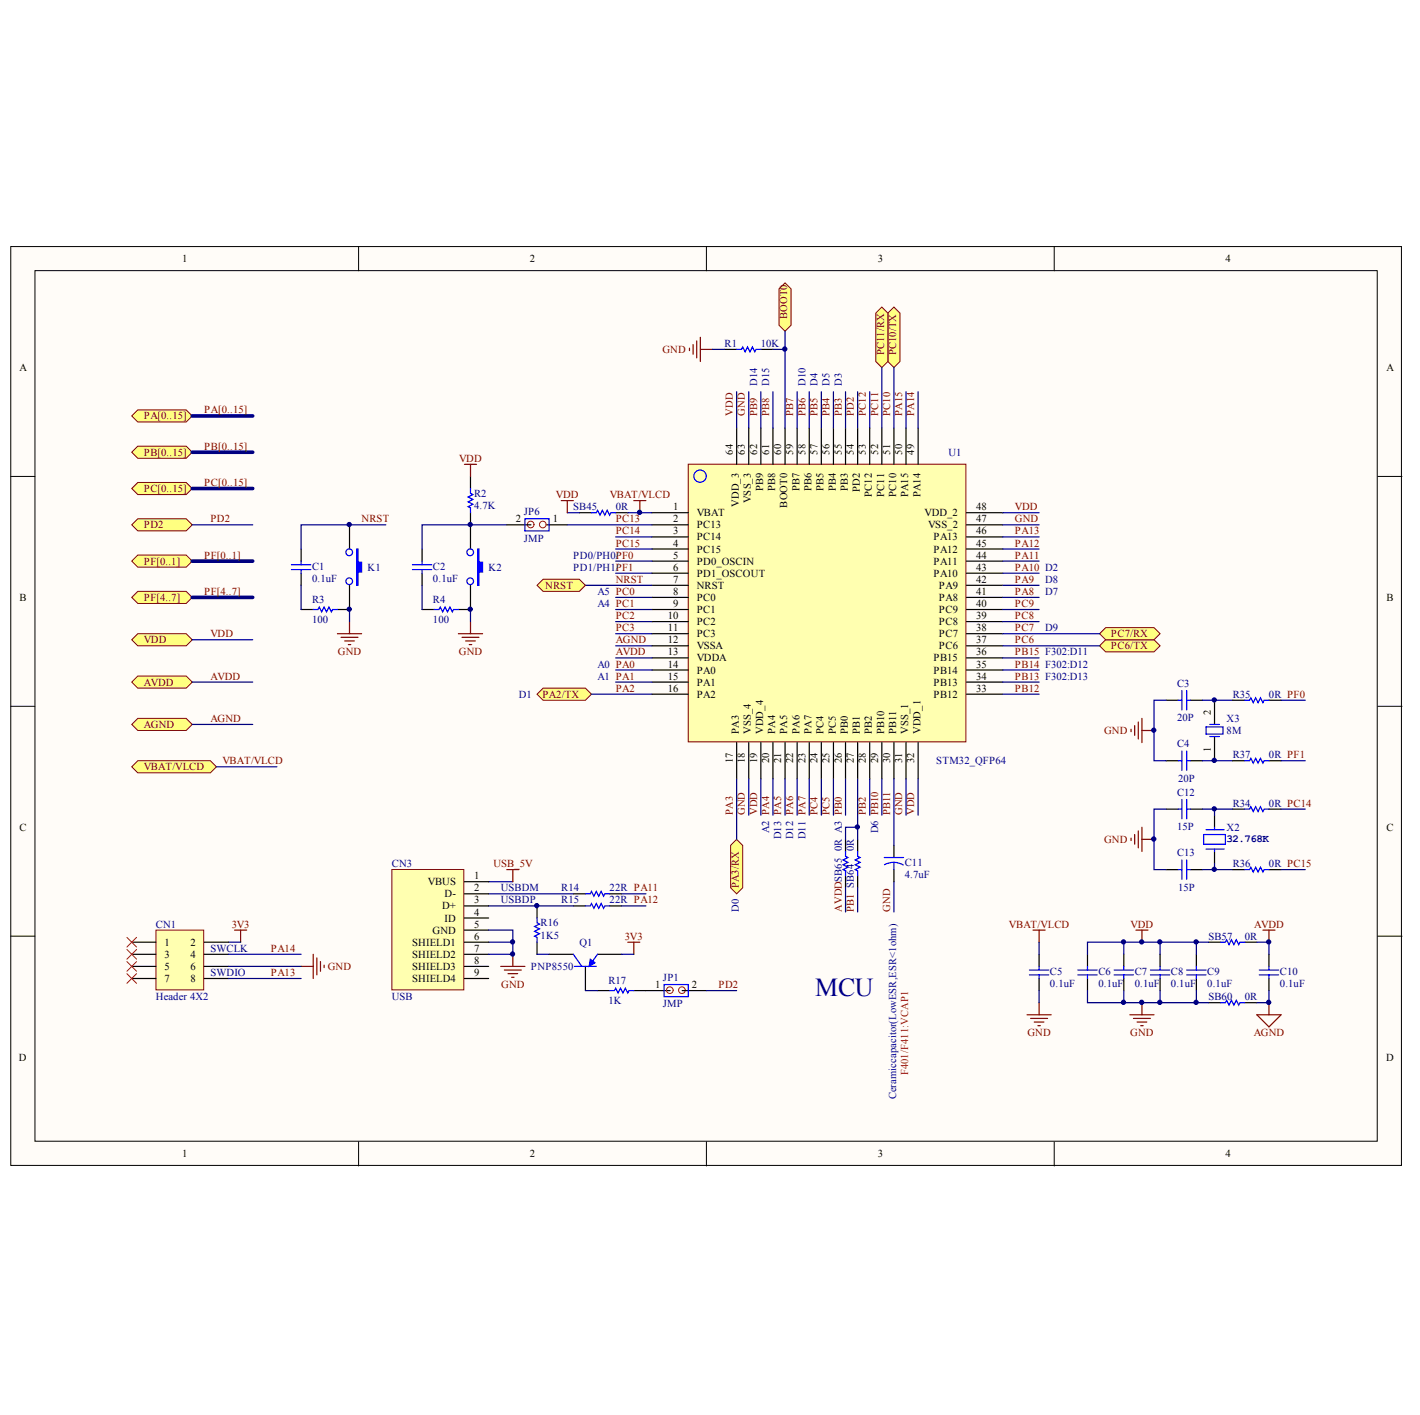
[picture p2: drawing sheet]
<svg xmlns="http://www.w3.org/2000/svg" width="100mm" height="100mm" viewBox="0 0 100 100" stroke-linecap="round" stroke-linejoin="round" font-family="sans-serif">
<defs><g id="words">
<text font-size="1.8" fill="#000080" x="57.5" y="70.3">MCU</text>
<g font-size=".8">
<text x="12.8" y="18.5">1</text>
<text x="37.4" y="18.5">2</text>
<text x="61.9" y="18.5">3</text>
<text x="86.5" y="18.5">4</text>
<text x="1.4" y="26.2">A</text>
<text x="97.8" y="26.2">A</text>
<text x="47.5" y="36">1</text>
<text x="68.9" y="36">48</text>
<text x="36.4" y="36.9">2</text>
<text x="39" y="36.9">1</text>
<text x="47.5" y="36.9">2</text>
<text x="47.5" y="37.7">3</text>
<text x="47.5" y="38.6">4</text>
<text x="47.5" y="39.4">5</text>
<text x="47.5" y="40.3">6</text>
<text x="47.5" y="41.1">7</text>
<text x="47.5" y="42">8</text>
<text x="49.2" y="36.4">VBAT</text>
<text x="49.2" y="37.3">PC13</text>
<text x="49.2" y="38.1">PC14</text>
<text x="49.2" y="39">PC15</text>
<text x="49.2" y="39.8">PD0_OSCIN</text>
<text x="49.2" y="40.7">PD1_OSCOUT</text>
<text x="49.2" y="41.5">NRST</text>
<text x="65.2" y="36.4">VDD_2</text>
<text x="65.5" y="37.3">VSS_2</text>
<text x="65.9" y="40.7">PA10</text>
<text x="65.9" y="39.8">PA11</text>
<text x="65.9" y="39">PA12</text>
<text x="65.9" y="38.1">PA13</text>
<text x="66.2" y="41.5">PA9</text>
<text x="68.9" y="42">41</text>
<text x="68.9" y="41.1">42</text>
<text x="68.9" y="40.3">43</text>
<text x="68.9" y="39.4">44</text>
<text x="68.9" y="38.6">45</text>
<text x="68.9" y="37.7">46</text>
<text x="68.9" y="36.9">47</text>
<text x="1.4" y="42.4">B</text>
<text x="47.1" y="43.7">10</text>
<text x="47.1" y="44.5">11</text>
<text x="47.1" y="45.4">12</text>
<text x="47.1" y="46.2">13</text>
<text x="47.1" y="47.1">14</text>
<text x="47.1" y="47.9">15</text>
<text x="47.5" y="42.8">9</text>
<text x="49.2" y="42.4">PC0</text>
<text x="49.2" y="43.3">PC1</text>
<text x="49.2" y="44.1">PC2</text>
<text x="49.2" y="45">PC3</text>
<text x="49.2" y="45.8">VSSA</text>
<text x="49.2" y="46.7">VDDA</text>
<text x="49.2" y="47.5">PA0</text>
<text x="65.9" y="47.5">PB14</text>
<text x="65.9" y="46.7">PB15</text>
<text x="66.2" y="45.8">PC6</text>
<text x="66.2" y="45">PC7</text>
<text x="66.2" y="44.1">PC8</text>
<text x="66.2" y="43.3">PC9</text>
<text x="66.2" y="42.4">PA8</text>
<text x="68.9" y="47.9">34</text>
<text x="68.9" y="47.1">35</text>
<text x="68.9" y="46.2">36</text>
<text x="68.9" y="45.4">37</text>
<text x="68.9" y="44.5">38</text>
<text x="68.9" y="43.7">39</text>
<text x="68.9" y="42.8">40</text>
<text x="97.8" y="42.4">B</text>
<text x="47.1" y="48.8">16</text>
<text x="49.2" y="49.2">PA2</text>
<text x="49.2" y="48.4">PA1</text>
<text x="65.9" y="49.2">PB12</text>
<text x="65.9" y="48.4">PB13</text>
<text x="68.9" y="48.8">33</text>
<text x="1.4" y="58.6">C</text>
<text x="97.8" y="58.6">C</text>
<text x="30.2" y="62.5">VBUS</text>
<text x="30.5" y="65.9">GND</text>
<text x="31.2" y="64.2">D+</text>
<text x="31.4" y="63.3">D-</text>
<text x="31.4" y="65">ID</text>
<text x="33.5" y="62">1</text>
<text x="33.5" y="62.9">2</text>
<text x="33.5" y="63.7">3</text>
<text x="33.5" y="64.6">4</text>
<text x="33.5" y="65.4">5</text>
<text x="11.6" y="66.7">1</text>
<text x="11.6" y="67.6">3</text>
<text x="11.6" y="68.4">5</text>
<text x="11.6" y="69.3">7</text>
<text x="13.4" y="66.7">2</text>
<text x="13.4" y="67.6">4</text>
<text x="13.4" y="68.4">6</text>
<text x="13.4" y="69.3">8</text>
<text x="29.1" y="66.7">SHIELD1</text>
<text x="29.1" y="67.6">SHIELD2</text>
<text x="29.1" y="68.4">SHIELD3</text>
<text x="29.1" y="69.3">SHIELD4</text>
<text x="33.5" y="66.3">6</text>
<text x="33.5" y="67.2">7</text>
<text x="33.5" y="68">8</text>
<text x="33.5" y="68.9">9</text>
<text x="46.2" y="69.7">1</text>
<text x="48.8" y="69.7">2</text>
<text x="1.3" y="74.8">D</text>
<text x="97.8" y="74.8">D</text>
<text x="12.8" y="81.7">1</text>
<text x="37.4" y="81.7">2</text>
<text x="61.9" y="81.7">3</text>
<text x="86.5" y="81.7">4</text>
</g>
<g font-size=".8" fill="#800000">
<text x="10.1" y="29.6">PA[0..15]</text>
<text x="14.4" y="29.2">PA[0..15]</text>
<text x="46.7" y="24.9">GND</text>
<text x="10.1" y="34.7">PC[0..15]</text>
<text x="10.1" y="32.2">PB[0..15]</text>
<text x="14.4" y="34.3">PC[0..15]</text>
<text x="14.4" y="31.7">PB[0..15]</text>
<text x="32.4" y="32.6">VDD</text>
<text x="39.2" y="35.1">VDD</text>
<text x="43" y="35.1">VBAT/VLCD</text>
<text x="71.6" y="36">VDD</text>
<text x="10.1" y="37.3">PD2</text>
<text x="10.1" y="39.8">PF[0..1]</text>
<text x="14.4" y="39.4">PF[0..1]</text>
<text x="14.4" y="42">PF[4..7]</text>
<text x="14.8" y="36.9">PD2</text>
<text x="25.5" y="36.9">NRST</text>
<text x="38.5" y="41.5">NRST</text>
<text x="43.4" y="36.9">PC13</text>
<text x="43.4" y="37.7">PC14</text>
<text x="43.4" y="38.6">PC15</text>
<text x="43.4" y="41.1">NRST</text>
<text x="71.6" y="42">PA8</text>
<text x="71.6" y="41.1">PA9</text>
<text x="71.6" y="40.3">PA10 D2</text>
<text x="71.6" y="39.4">PA11</text>
<text x="71.6" y="38.6">PA12</text>
<text x="71.6" y="37.7">PA13</text>
<text x="71.6" y="36.9">GND</text>
<text x="10.1" y="42.4">PF[4..7]</text>
<text x="10.1" y="45.4">VDD</text>
<text x="14.8" y="45">VDD</text>
<text x="14.8" y="47.9">AVDD</text>
<text x="23.8" y="46.2">GND</text>
<text x="32.4" y="46.2">GND</text>
<text x="43.4" y="43.7">PC2</text>
<text x="43.4" y="44.5">PC3</text>
<text x="43.4" y="45.4">AGND</text>
<text x="43.4" y="46.2">AVDD</text>
<text x="71.6" y="45.4">PC6</text>
<text x="71.6" y="44.5">PC7</text>
<text x="71.6" y="43.7">PC8</text>
<text x="71.6" y="42.8">PC9</text>
<text x="71.6" y="47.9">PB13 F302:D13</text>
<text x="71.6" y="47.1">PB14 F302:D12</text>
<text x="71.6" y="46.2">PB15 F302:D11</text>
<text x="78.4" y="45.8">PC6/TX</text>
<text x="78.4" y="45">PC7/RX</text>
<text x="10.1" y="48.4">AVDD</text>
<text x="10.1" y="51.4">AGND</text>
<text x="14.8" y="50.9">AGND</text>
<text x="15.7" y="53.9">VBAT/VLCD</text>
<text x="38.3" y="49.2">PA2/TX</text>
<text x="43.4" y="48.8">PA2</text>
<text x="71.6" y="48.8">PB12</text>
<text x="77.9" y="51.8">GND</text>
<text x="10.1" y="54.4">VBAT/VLCD</text>
<text x="77.9" y="59.5">GND</text>
<text x="16.3" y="65.4">3V3</text>
<text x="34.8" y="61.2">USB_5V</text>
<text x="71.2" y="65.4">VBAT/VLCD</text>
<text x="79.8" y="65.4">VDD</text>
<text x="88.5" y="65.4">AVDD</text>
<text x="19.1" y="67.2">PA14</text>
<text x="19.1" y="68.9">PA13</text>
<text x="23.1" y="68.4">GND</text>
<text x="35.4" y="69.7">GND</text>
<text x="44.1" y="66.3">3V3</text>
<text x="50.7" y="69.7">PD2</text>
<text x="72.5" y="73.1">GND</text>
<text x="79.8" y="73.1">GND</text>
<text x="88.5" y="73.1">AGND</text>
</g>
<g font-size=".8" fill="#000080">
<text x="51.1" y="24.5">R1</text>
<text x="53.7" y="24.5">10K</text>
<text x="33.5" y="35.1">R2</text>
<text x="33.5" y="35.9">4.7K</text>
<text x="40.5" y="36">SB45</text>
<text x="43.4" y="36">0R</text>
<text x="66.9" y="32.2">U1</text>
<text x="22" y="40.2">C1</text>
<text x="22" y="41">0.1uF</text>
<text x="25.9" y="40.3">K1</text>
<text x="30.5" y="40.2">C2</text>
<text x="30.5" y="41">0.1uF</text>
<text x="34.5" y="40.3">K2</text>
<text x="37" y="36.3">JP6</text>
<text x="37" y="38.2">JMP</text>
<text x="40.5" y="39.4">PD0/PH0PF0</text>
<text x="40.5" y="40.3">PD1/PH1PF1</text>
<text x="42.2" y="42">A5 PC0</text>
<text x="43.4" y="39.4">/</text>
<text x="43.4" y="40.3">/</text>
<text x="73.7" y="41.1">D8</text>
<text x="73.7" y="42">D7</text>
<text x="22" y="42.6">R3</text>
<text x="22" y="43.9">100</text>
<text x="30.5" y="42.6">R4</text>
<text x="30.5" y="43.9">100</text>
<text x="42.2" y="47.1">A0 PA0</text>
<text x="42.2" y="47.9">A1 PA1</text>
<text x="42.2" y="42.8">A4 PC1</text>
<text x="73.7" y="44.5">D9</text>
<text x="36.6" y="49.2">D1</text>
<text x="66.1" y="53.9">STM32_QFP64</text>
<text x="83" y="48.5">C3</text>
<text x="83" y="50.9">20P</text>
<text x="83" y="52.7">C4</text>
<text x="86.5" y="50.9">X3</text>
<text x="86.5" y="51.8">8M</text>
<text x="87" y="49.2">R35</text>
<text x="87" y="53.5">R37</text>
<text x="89.5" y="49.2">0R PF0</text>
<text x="89.5" y="53.5">0R PF1</text>
<text x="83" y="56.1">C12</text>
<text x="83" y="58.5">15P</text>
<text x="83.1" y="55.2">20P</text>
<text x="86.5" y="58.6">X2</text>
<text x="86.5" y="59.4">32.768K</text>
<text x="87" y="56.9">R34</text>
<text x="89.5" y="56.9">0R PC14</text>
<text x="11" y="65.4">CN1</text>
<text x="27.6" y="61.2">CN3</text>
<text x="35.3" y="62.9">USBDM</text>
<text x="35.3" y="63.7">USBDP</text>
<text x="38.1" y="65.4">R16</text>
<text x="39.6" y="62.9">R14</text>
<text x="39.6" y="63.7">R15</text>
<text x="43" y="62.9">22R PA11</text>
<text x="43" y="63.7">22R PA12</text>
<text x="63.8" y="61.1">C11</text>
<text x="63.8" y="61.9">4.7uF</text>
<text x="83" y="60.4">C13</text>
<text x="83.1" y="62.9">15P</text>
<text x="87" y="61.2">R36</text>
<text x="89.5" y="61.2">0R PC15</text>
<text x="11" y="70.6">Header 4X2</text>
<text x="14.8" y="67.2">SWCLK</text>
<text x="14.8" y="68.9">SWDIO</text>
<text x="27.6" y="70.6">USB</text>
<text x="37.5" y="68.4">PNP8550</text>
<text x="38.1" y="66.2">1K5</text>
<text x="40.9" y="66.7">Q1</text>
<text x="42.9" y="69.5">R17</text>
<text x="42.9" y="70.8">1K</text>
<text x="46.8" y="69.2">JP1</text>
<text x="46.8" y="71.1">JMP</text>
<text x="74.1" y="68.8">C5</text>
<text x="74.1" y="69.6">0.1uF</text>
<text x="77.5" y="68.8">C6</text>
<text x="77.5" y="69.6">0.1uF</text>
<text x="80.1" y="68.8">C7</text>
<text x="80.1" y="69.6">0.1uF</text>
<text x="82.6" y="68.8">C8</text>
<text x="82.6" y="69.6">0.1uF</text>
<text x="85.2" y="68.8">C9</text>
<text x="85.2" y="69.6">0.1uF</text>
<text x="85.3" y="66.3">SB57</text>
<text x="85.3" y="70.6">SB60</text>
<text x="87.8" y="66.3">0R</text>
<text x="87.8" y="70.6">0R</text>
<text x="90.3" y="68.8">C10</text>
<text x="90.3" y="69.6">0.1uF</text>
</g>
<g font-size=".7" fill="#800000">
<text x="55.5" y="22.5" transform="rotate(-90 55.5 22.5)">BOOT0</text>
<text x="51.7" y="29.3" transform="rotate(-90 51.7 29.3)">VDD</text>
<text x="52.6" y="29.3" transform="rotate(-90 52.6 29.3)">GND</text>
<text x="53.4" y="29.3" transform="rotate(-90 53.4 29.3)">PB9</text>
<text x="54.3" y="29.3" transform="rotate(-90 54.3 29.3)">PB8</text>
<text x="56" y="29.3" transform="rotate(-90 56 29.3)">PB7</text>
<text x="56.8" y="29.3" transform="rotate(-90 56.8 29.3)">PB6</text>
<text x="57.7" y="29.3" transform="rotate(-90 57.7 29.3)">PB5</text>
<text x="58.5" y="29.3" transform="rotate(-90 58.5 29.3)">PB4</text>
<text x="59.4" y="29.3" transform="rotate(-90 59.4 29.3)">PB3</text>
<text x="60.2" y="29.3" transform="rotate(-90 60.2 29.3)">PD2</text>
<text x="61.1" y="29.3" transform="rotate(-90 61.1 29.3)">PC12</text>
<text x="61.9" y="29.3" transform="rotate(-90 61.9 29.3)">PC11</text>
<text x="62.4" y="25.1" transform="rotate(-90 62.4 25.1)">PC11/RX</text>
<text x="62.8" y="29.3" transform="rotate(-90 62.8 29.3)">PC10</text>
<text x="63.2" y="25.1" transform="rotate(-90 63.2 25.1)">PC10/TX</text>
<text x="63.7" y="29.3" transform="rotate(-90 63.7 29.3)">PA15</text>
<text x="64.5" y="29.3" transform="rotate(-90 64.5 29.3)">PA14</text>
<text x="51.7" y="57.5" transform="rotate(-90 51.7 57.5)">PA3</text>
<text x="52.6" y="57.5" transform="rotate(-90 52.6 57.5)">GND</text>
<text x="53.4" y="57.5" transform="rotate(-90 53.4 57.5)">VDD</text>
<text x="57.7" y="57.5" transform="rotate(-90 57.7 57.5)">PC4</text>
<text x="58.5" y="57.5" transform="rotate(-90 58.5 57.5)">PC5</text>
<text x="61.1" y="57.5" transform="rotate(-90 61.1 57.5)">PB2</text>
<text x="62.8" y="57.5" transform="rotate(-90 62.8 57.5)">PB11</text>
<text x="63.7" y="57.5" transform="rotate(-90 63.7 57.5)">GND</text>
<text x="64.5" y="57.5" transform="rotate(-90 64.5 57.5)">VDD</text>
<text x="52.1" y="62.7" transform="rotate(-90 52.1 62.7)">PA3/RX</text>
<text x="59.4" y="64.3" transform="rotate(-90 59.4 64.3)">AVDDSB65</text>
<text x="60.2" y="64.3" transform="rotate(-90 60.2 64.3)">PB1 SB64</text>
<text x="62.8" y="64.3" transform="rotate(-90 62.8 64.3)">GND</text>
</g>
<g font-size=".7" fill="#000080">
<text x="53.4" y="27.2" transform="rotate(-90 53.4 27.2)">D14</text>
<text x="54.3" y="27.2" transform="rotate(-90 54.3 27.2)">D15</text>
<text x="56.8" y="27.2" transform="rotate(-90 56.8 27.2)">D10</text>
<text x="57.7" y="27.2" transform="rotate(-90 57.7 27.2)">D4</text>
<text x="58.5" y="27.2" transform="rotate(-90 58.5 27.2)">D5</text>
<text x="59.4" y="27.2" transform="rotate(-90 59.4 27.2)">D3</text>
<text x="54.3" y="58.8" transform="rotate(-90 54.3 58.8)">A2 PA4</text>
<text x="55.1" y="59.2" transform="rotate(-90 55.1 59.2)">D13 PA5</text>
<text x="56" y="59.2" transform="rotate(-90 56 59.2)">D12 PA6</text>
<text x="56.8" y="59.2" transform="rotate(-90 56.8 59.2)">D11 PA7</text>
<text x="61.9" y="58.8" transform="rotate(-90 61.9 58.8)">D6 PB10</text>
<text x="52.1" y="64.3" transform="rotate(-90 52.1 64.3)">D0</text>
<text x="59.4" y="60.1" transform="rotate(-90 59.4 60.1)">0R A3 PB0</text>
<text x="60.2" y="60.1" transform="rotate(-90 60.2 60.1)">0R</text>
<text x="63.2" y="77.6" transform="rotate(-90 63.2 77.6)">Ceramiccapacitor(LowESR,ESR&lt;1ohm)</text>
</g>
<g font-size=".7">
<text x="51.7" y="32.1" transform="rotate(-90 51.7 32.1)">64</text>
<text x="52.1" y="35.8" transform="rotate(-90 52.1 35.8)">VDD_3</text>
<text x="52.6" y="32.1" transform="rotate(-90 52.6 32.1)">63</text>
<text x="53" y="35.5" transform="rotate(-90 53 35.5)">VSS_3</text>
<text x="53.4" y="32.1" transform="rotate(-90 53.4 32.1)">62</text>
<text x="53.8" y="34.7" transform="rotate(-90 53.8 34.7)">PB9</text>
<text x="54.3" y="32.1" transform="rotate(-90 54.3 32.1)">61</text>
<text x="54.7" y="34.7" transform="rotate(-90 54.7 34.7)">PB8</text>
<text x="55.1" y="32.1" transform="rotate(-90 55.1 32.1)">60</text>
<text x="55.5" y="35.8" transform="rotate(-90 55.5 35.8)">BOOT0</text>
<text x="56" y="32.1" transform="rotate(-90 56 32.1)">59</text>
<text x="56.4" y="34.7" transform="rotate(-90 56.4 34.7)">PB7</text>
<text x="56.8" y="32.1" transform="rotate(-90 56.8 32.1)">58</text>
<text x="57.3" y="34.7" transform="rotate(-90 57.3 34.7)">PB6</text>
<text x="57.7" y="32.1" transform="rotate(-90 57.7 32.1)">57</text>
<text x="58.1" y="34.7" transform="rotate(-90 58.1 34.7)">PB5</text>
<text x="58.5" y="32.1" transform="rotate(-90 58.5 32.1)">56</text>
<text x="59" y="34.7" transform="rotate(-90 59 34.7)">PB4</text>
<text x="59.4" y="32.1" transform="rotate(-90 59.4 32.1)">55</text>
<text x="59.8" y="34.7" transform="rotate(-90 59.8 34.7)">PB3</text>
<text x="60.2" y="32.1" transform="rotate(-90 60.2 32.1)">54</text>
<text x="60.7" y="34.7" transform="rotate(-90 60.7 34.7)">PD2</text>
<text x="61.1" y="32.1" transform="rotate(-90 61.1 32.1)">53</text>
<text x="61.5" y="35" transform="rotate(-90 61.5 35)">PC12</text>
<text x="61.9" y="32.1" transform="rotate(-90 61.9 32.1)">52</text>
<text x="62.4" y="35" transform="rotate(-90 62.4 35)">PC11</text>
<text x="62.8" y="32.1" transform="rotate(-90 62.8 32.1)">51</text>
<text x="63.2" y="35" transform="rotate(-90 63.2 35)">PC10</text>
<text x="63.7" y="32.1" transform="rotate(-90 63.7 32.1)">50</text>
<text x="64.1" y="35.1" transform="rotate(-90 64.1 35.1)">PA15</text>
<text x="64.5" y="32.1" transform="rotate(-90 64.5 32.1)">49</text>
<text x="64.9" y="35.1" transform="rotate(-90 64.9 35.1)">PA14</text>
<text x="51.7" y="53.8" transform="rotate(-90 51.7 53.8)">17</text>
<text x="52.1" y="51.8" transform="rotate(-90 52.1 51.8)">PA3</text>
<text x="52.6" y="53.8" transform="rotate(-90 52.6 53.8)">18</text>
<text x="53" y="51.8" transform="rotate(-90 53 51.8)">VSS_4</text>
<text x="53.4" y="53.8" transform="rotate(-90 53.4 53.8)">19</text>
<text x="53.8" y="51.8" transform="rotate(-90 53.8 51.8)">VDD_4</text>
<text x="54.3" y="53.8" transform="rotate(-90 54.3 53.8)">20</text>
<text x="54.7" y="51.8" transform="rotate(-90 54.7 51.8)">PA4</text>
<text x="55.1" y="53.8" transform="rotate(-90 55.1 53.8)">21</text>
<text x="55.5" y="51.8" transform="rotate(-90 55.5 51.8)">PA5</text>
<text x="56" y="53.8" transform="rotate(-90 56 53.8)">22</text>
<text x="56.4" y="51.8" transform="rotate(-90 56.4 51.8)">PA6</text>
<text x="56.8" y="53.8" transform="rotate(-90 56.8 53.8)">23</text>
<text x="57.3" y="51.8" transform="rotate(-90 57.3 51.8)">PA7</text>
<text x="57.7" y="53.8" transform="rotate(-90 57.7 53.8)">24</text>
<text x="58.1" y="51.8" transform="rotate(-90 58.1 51.8)">PC4</text>
<text x="58.5" y="53.8" transform="rotate(-90 58.5 53.8)">25</text>
<text x="59" y="51.8" transform="rotate(-90 59 51.8)">PC5</text>
<text x="59.4" y="53.8" transform="rotate(-90 59.4 53.8)">26</text>
<text x="59.8" y="51.8" transform="rotate(-90 59.8 51.8)">PB0</text>
<text x="60.2" y="53.8" transform="rotate(-90 60.2 53.8)">27</text>
<text x="60.7" y="51.8" transform="rotate(-90 60.7 51.8)">PB1</text>
<text x="61.1" y="53.8" transform="rotate(-90 61.1 53.8)">28</text>
<text x="61.5" y="51.8" transform="rotate(-90 61.5 51.8)">PB2</text>
<text x="61.9" y="53.8" transform="rotate(-90 61.9 53.8)">29</text>
<text x="62.4" y="51.8" transform="rotate(-90 62.4 51.8)">PB10</text>
<text x="62.8" y="53.8" transform="rotate(-90 62.8 53.8)">30</text>
<text x="63.2" y="51.8" transform="rotate(-90 63.2 51.8)">PB11</text>
<text x="63.7" y="53.8" transform="rotate(-90 63.7 53.8)">31</text>
<text x="64.1" y="51.8" transform="rotate(-90 64.1 51.8)">VSS_1</text>
<text x="64.5" y="53.8" transform="rotate(-90 64.5 53.8)">32</text>
<text x="64.9" y="51.8" transform="rotate(-90 64.9 51.8)">VDD_1</text>
<text x="85.4" y="53" transform="rotate(-90 85.4 53)">1</text>
<text x="85.4" y="50.4" transform="rotate(-90 85.4 50.4)">2</text>
</g>
<text font-size=".7" fill="#f00" x="64.1" y="75.9" transform="rotate(-90 64.1 75.9)">F401/F411:VCAP1</text>
</g></defs>
<g fill="#fffcf8" stroke="#000" stroke-width=".07">
<path d="M.8 17.4h98.1v64.8h-98.1z"/>
<path d="M2.5 19.1h94.7v61.4h-94.7z"/>
</g>
<path d="M25.3 17.4v1.7M49.8 17.4v1.7M74.4 17.4v1.7M.8 33.6h1.7M97.2 33.6h1.7M.8 49.8h1.7M97.2 49.8h1.7M.8 66.1h1.7M97.2 66.1h1.7M25.3 80.6v1.7M49.8 80.6v1.7M74.4 80.6v1.7" fill="none" stroke="#000" stroke-width=".07"/>
<path d="M48.6 32.8h19.6v19.5h-19.6z" fill="#ffffb0" stroke="#800000" stroke-width=".07"/>
<g fill="none" stroke="#000" stroke-width=".09">
<path d="M46 36.2h2.6M46 37h2.6M46 37.9h2.6M46 38.7h2.6M46 39.6h2.6M52 30.2v2.6M52.8 30.2v2.6M53.7 30.2v2.6M54.5 30.2v2.6M55.4 30.2v2.6M56.2 30.2v2.6M57.1 30.2v2.6"/>
<path d="M57.9 30.2v2.6M58.8 30.2v2.6M59.7 30.2v2.6M60.5 30.2v2.6M61.4 30.2v2.6M62.2 30.2v2.6M63.1 30.2v2.6M63.9 30.2v2.6M64.8 30.2v2.6M68.2 36.2h2.6M68.2 37h2.6M68.2 37.9h2.6"/>
<path d="M68.2 38.7h2.6M68.2 39.6h2.6M46 40.4h2.6M46 41.3h2.6M46 42.2h2.6M46 43h2.6M46 43.9h2.6M46 44.7h2.6M46 45.6h2.6M46 46.4h2.6M46 47.3h2.6M46 49h2.6"/>
<path d="M46 48.1h2.6M52 52.4v2.6M52.8 52.4v2.6M53.7 52.4v2.6M54.5 52.4v2.6M55.4 52.4v2.6M56.2 52.4v2.6M57.1 52.4v2.6M57.9 52.4v2.6M58.8 52.4v2.6M59.7 52.4v2.6M60.5 52.4v2.6"/>
<path d="M61.4 52.4v2.6M62.2 52.4v2.6M63.1 52.4v2.6M63.9 52.4v2.6M64.8 52.4v2.6M68.2 40.4h2.6M68.2 41.3h2.6M68.2 42.2h2.6M68.2 43h2.6M68.2 43.9h2.6M68.2 44.7h2.6M68.2 45.6h2.6"/>
<path d="M68.2 46.4h2.6M68.2 47.3h2.6M68.2 49h2.6M68.2 48.1h2.6"/>
</g>
<circle cx="49.4" cy="33.6" r=".44" fill="none" stroke="#00f" stroke-width=".09"/>
<g fill="none" stroke="#000080" stroke-width=".09">
<path d="M63.9 27.6v2.6M64.8 27.6v2.6M70.8 39.6h2.5M70.8 38.7h2.5M70.8 37.9h2.5M43.4 47.3h2.6M43.4 48.1h2.6M54.5 55v2.5M55.4 55v2.5M56.2 55v2.5M57.1 55v2.5M70.8 42.2h2.5"/>
<path d="M70.8 41.3h2.5M70.8 40.4h2.5"/>
</g>
<path d="M9.7 28.9h3.4l.5 .4-.5 .5h-3.4l-.4-.5z" fill-rule="evenodd" fill="#ffff80" stroke="#800000" stroke-width=".07"/>
<path d="M13.6 29.3h4.2" fill="none" stroke="#000080" stroke-width=".26"/>
<path d="M43.4 37.9h2.6M43.4 38.7h2.6M61.4 27.6v2.6M43.4 42.2h2.6M43.4 43h2.6M43.4 43.9h2.6M43.4 44.7h2.6M57.9 55v2.5M58.8 55v2.5M70.8 43h2.5M70.8 43.9h2.5M82.3 49.4h-.9v4.3h.9" fill="none" stroke="#000080" stroke-width=".09"/>
<g fill="none" stroke="#000" stroke-width=".09">
<path d="M33.2 33.6v.9M33.2 36.2v.8M40.9 36.2h.8M43.4 36.2h.9M51.1 24.7h.9M53.7 24.7h.8M29.8 43h.8M32.3 43h.9M59.7 59.2v.9M60.5 59.2v.9M82.3 49.4h.8M82.3 53.7h.8"/>
<path d="M84 49.4h.8M84 53.7h.8M59.7 61.8v.8M60.5 61.8v.8M85.3 66.5h.8M87.8 66.5h.9"/>
</g>
<g fill="none" stroke="#00f" stroke-width=".09">
<path d="M33.2 34.5v.3l.2 .1-.4 .2 .4 .1-.4 .2 .4 .2-.4 .1 .2 .1v.4M41.7 36.2h.4l.1-.2 .1 .3 .2-.3 .2 .3 .1-.3 .2 .3 .1-.1h.3M52 24.7h.3l.1-.2 .2 .3 .1-.3 .2 .3 .2-.3 .2 .3v-.1h.4M30.6 43h.4l.1-.2 .1 .4 .2-.4 .2 .4 .1-.4 .2 .4 .1-.2h.3M83.1 49.4h.3M83.1 53.7h.3M83.4 48.7v1.4M83.4 53v1.4M83.7 48.7v1.4M83.7 53v1.4M83.7 49.4h.3M83.7 53.7h.3"/>
<path d="M59.7 60.1v.3l.1 .1-.3 .2 .3 .1-.3 .2 .3 .2-.3 .2h.2v.4M60.5 60.1v.3l.2 .1-.4 .2 .4 .1-.4 .2 .4 .2-.4 .2h.2v.4M86.1 66.5h.4v-.2l.2 .3 .2-.3 .2 .3 .1-.3 .2 .3 .1-.1h.3"/>
</g>
<path d="M79.8 51.5v.1M80.1 51.2v.7M80.3 50.9v1.2M80.6 50.7v1.7M80.6 51.5h.8" fill="none" stroke="#800000" stroke-width=".09"/>
<path d="M9.3 34.5l.4-.5h3.4l.5 .5-.5 .4h-3.4z" fill-rule="evenodd" fill="#ffff80" stroke="#800000" stroke-width=".07"/>
<path d="M13.6 34.5h4.2" fill="none" stroke="#000080" stroke-width=".26"/>
<path d="M53.7 27.6v2.6M54.5 27.6v2.6M56.2 27.6v2.6M57.1 27.6v2.6M57.9 27.6v2.6M58.8 27.6v2.6M59.7 55v2.5M60.5 55v4.2M61.4 55v2.5M62.2 55v2.5M60.5 62.6v1.7" fill="none" stroke="#000080" stroke-width=".09"/>
<path d="M29.8 38.7v.9M29.8 40.4v.9M73.3 67.3v.9M73.3 69v.9M89.5 67.3v.9M89.5 69v.9" fill="none" stroke="#000" stroke-width=".09"/>
<path d="M29.1 39.8h1.4M29.8 39.6v.2M29.1 40.2h1.4M29.8 40.2v.2M72.6 68.4h1.4M72.6 68.8h1.4M73.3 68.2v.2M73.3 68.8v.2M88.8 68.4h1.4M88.8 68.8h1.4M89.5 68.2v.2M89.5 68.8v.2" fill="none" stroke="#00f" stroke-width=".09"/>
<path d="M9.3 31.9l.4-.4h3.4l.5 .4-.5 .4h-3.4z" fill-rule="evenodd" fill="#ffff80" stroke="#800000" stroke-width=".07"/>
<path d="M13.6 31.9h4.2" fill="none" stroke="#000080" stroke-width=".26"/>
<g fill="none" stroke="#000" stroke-width=".09">
<path d="M33.2 37v1.7M33.2 41.3v1.7M82.3 57.1h.8M84 57.1h.8M85.7 49.4v1.7M85.7 52v1.7M85.7 57.5v.9M76.7 67.3v.9M76.7 69v.9M79.3 67.3v.9M79.3 69v.9M81.9 67.3v.9"/>
<path d="M81.9 69v.9M82.3 61.4h.8M84 61.4h.8M84.4 67.3v.9M84.4 69v.9M85.3 70.7h.8M85.7 60.1v.8M87.8 70.7h.9"/>
</g>
<path d="M33.7 38.7h.1v1h.2v.7h-.2v.9h-.1z" fill-rule="evenodd" fill="#00f" stroke="#00f" stroke-width=".09"/>
<g fill="none" stroke="#00f" stroke-width=".09">
<path d="M83.1 57.1h.3M83.4 56.4v1.4M83.7 56.4v1.4M83.7 57.1h.3M84.9 58.9h1.6v.7h-1.6zM85.1 51.3h1.2v.5h-1.2zM85.1 59.9h1.3M85.1 58.5h1.3M85.3 51.1h.7M85.3 52h.7M85.7 58.4v.1M85.7 59.9v.2"/>
<path d="M76 68.4h1.4M76 68.8h1.4M76.7 68.2v.2M76.7 68.8v.2M78.6 68.4h1.4M78.6 68.8h1.4M79.3 68.2v.2M79.3 68.8v.2M81.2 68.4h1.3M81.2 68.8h1.3M81.9 68.2v.2M81.9 68.8v.2"/>
<path d="M83.1 61.4h.3M83.4 60.7v1.3M83.7 60.7v1.3M83.7 61.4h.3M83.7 68.4h1.4M83.7 68.8h1.4M84.4 68.2v.2M84.4 68.8v.2M86.1 70.7h.4v-.1l.2 .3 .2-.3 .2 .3 .1-.3 .2 .3 .1-.2h.3"/>
<circle cx="33.2" cy="39" r=".24"/>
<circle cx="33.2" cy="41" r=".23"/>
</g>
<g fill="none" stroke="#000080" stroke-width=".09">
<path d="M35.8 37h-6v1.7M40 36.2h.9M43.4 39.6h2.6M44.3 36.2h1.7M52 27.6v2.6M29.8 41.3v1.7M33.2 43v.9M41.3 41.3h4.7M43.4 40.4h2.6M43.4 45.6h2.6M43.4 46.4h2.6M60.5 58.4h-.8v.8"/>
<path d="M82.3 57.1h-.9v4.3h.9M84.8 57.1h.9v.4M59.7 62.6v1.7M73.3 66.5v.8M73.3 69.9v.8M76.7 69.9v.8h2.6M79.3 69.9v.8h5.1M79.3 66.5h-2.6v.8M81.9 66.5v.8M81.9 69.9v.8M84.4 69.9v.8h.9M84.4 66.5h-5.1v.8"/>
<path d="M85.3 66.5h-.9v.8M85.7 60.9v.5h-.9M88.7 66.5h.8v.8M89.5 69.9v.8h-.8"/>
</g>
<g fill="none" stroke="#800000" stroke-width=".09">
<path d="M32.8 32.8h.8M33.2 32.8v.8M39.6 35.3h.9M40 35.3v.9M44.7 35.3h.9M45.1 35.3v.9M32.3 44.7h1.7M32.6 45h1.2M32.9 45.2h.6M33.1 45.5h.2M33.2 43.9v.8M79.8 59.1v.2"/>
<path d="M80.1 58.9v.7M80.3 58.6v1.2M80.6 58.4v1.7M80.6 59.2h.8M72.5 71.6h1.7M72.7 71.9h1.2M72.9 65.6h.8M73 72.1h.7M73.2 72.4h.2M73.3 65.6v.9M73.3 70.7v.9M79.7 71.6h1.7"/>
<path d="M80 71.9h1.2M80.1 65.6h.9M80.2 72.1h.7M80.5 72.4h.2M80.6 65.6v.9M80.6 70.7v.9M88.7 71.6h1.7l-.9 .9zM89.1 65.6h.9M89.5 65.6v.9M89.5 70.7v.9"/>
</g>
<path d="M37.9 41.3l.4-.4h2.6l.4 .4-.4 .4h-2.6z" fill-rule="evenodd" fill="#ffff80" stroke="#800000" stroke-width=".07"/>
<path d="M21.2 38.7v.9M24.7 37v1.7M21.2 43h.9M21.2 40.4v.9M24.7 41.3v1.7h-.9" fill="none" stroke="#000" stroke-width=".09"/>
<g fill="none" stroke="#00f" stroke-width=".09">
<path d="M20.6 39.8h1.3M21.2 39.6v.2M20.6 40.2h1.3M21.2 40.2v.2M22.1 43h.3l.1-.2 .2 .4 .2-.4 .1 .4 .2-.4 .2 .4 .1-.2h.3"/>
<circle cx="24.6" cy="39" r=".24"/>
<circle cx="24.6" cy="41" r=".23"/>
</g>
<path d="M25.2 38.7h.1v1h.2v.7h-.2v.9h-.1z" fill-rule="evenodd" fill="#00f" stroke="#00f" stroke-width=".09"/>
<path d="M27.2 37h-6v1.7M21.2 41.3v1.7M24.7 43v.9" fill="none" stroke="#000080" stroke-width=".09"/>
<path d="M23.8 44.7h1.7M24.1 45h1.2M24.3 45.2h.7M24.6 45.5h.1M24.7 43.9v.8" fill="none" stroke="#800000" stroke-width=".09"/>
<path d="M55 20.4l.4-.4 .4 .4v2.5l-.4 .5-.4-.5z" fill-rule="evenodd" fill="#ffff80" stroke="#800000" stroke-width=".07"/>
<path d="M54.5 24.7h.9M55.4 23.4v6.8M60.5 27.6v2.6M70.8 37h2.5" fill="none" stroke="#000080" stroke-width=".09"/>
<path d="M48.6 24.6v.1M48.9 24.3v.7M49.2 24.1v1.1M49.4 23.8v1.7M49.4 24.7h.9" fill="none" stroke="#800000" stroke-width=".09"/>
<g fill="#ffff80" stroke="#800000" stroke-width=".07">
<path d="M9.7 36.6h3.4l.5 .4-.5 .5h-3.4l-.4-.5z" fill-rule="evenodd"/>
<path d="M9.3 39.6l.4-.4h3.4l.5 .4-.5 .4h-3.4z" fill-rule="evenodd"/>
<path d="M9.3 42.2l.4-.5h3.4l.5 .5-.5 .4h-3.4z" fill-rule="evenodd"/>
</g>
<path d="M13.6 37h4.2M50.3 24.7h.8M52.8 27.6v2.6M59.7 27.6v2.6M63.9 55v2.5M64.8 55v2.5M70.8 46.4h2.5M70.8 47.3h2.5M70.8 48.1h2.5M70.8 49h2.5" fill="none" stroke="#000080" stroke-width=".09"/>
<path d="M13.6 39.6h4.2M13.6 42.2h4.2" fill="none" stroke="#000080" stroke-width=".26"/>
<path d="M38.3 37h1.7" fill="none" stroke="#000" stroke-width=".09"/>
<g fill="#fffcf8" stroke="#f00" stroke-width=".07">
<circle cx="38.3" cy="37" r=".23"/>
<circle cx="37.4" cy="37" r=".23"/>
</g>
<path d="M35.8 37h1.7M87 49.4h.8M87 53.7h.8M87 57.1h.8M89.5 49.4h.9M89.5 53.7h.9M89.5 57.1h.9M87 61.4h.8M89.5 61.4h.9" fill="none" stroke="#000" stroke-width=".09"/>
<path d="M37 36.6h1.7v.9h-1.7zM87.8 49.4h.4l.1-.2 .1 .4 .2-.4 .2 .4 .1-.4 .2 .4 .1-.2h.3M87.8 53.7h.4l.1-.2 .1 .3 .2-.3 .2 .3 .1-.3 .2 .3 .1-.1h.3M87.8 57.1h.4l.1-.2 .1 .4 .2-.4 .2 .4 .1-.4 .2 .4 .1-.2h.3M87.8 61.4h.4l.1-.2 .1 .3 .2-.3 .2 .3 .1-.3 .2 .3 .1-.1h.3" fill="none" stroke="#00f" stroke-width=".09"/>
<path d="M40 37h6M84.8 49.4h2.2M84.8 53.7h2.2M85.7 57.1h1.3M90.4 49.4h1.7M90.4 53.7h1.7M90.4 57.1h1.7M85.7 61.4h1.3M90.4 61.4h1.7" fill="none" stroke="#000080" stroke-width=".09"/>
<g fill="#ffff80" stroke="#800000" stroke-width=".07">
<path d="M9.7 44.7h3.4l.5 .4-.5 .5h-3.4l-.4-.5z" fill-rule="evenodd"/>
<path d="M9.7 47.7h3.4l.5 .4-.5 .5h-3.4l-.4-.5z" fill-rule="evenodd"/>
</g>
<path d="M13.6 45.1h4.2" fill="none" stroke="#000080" stroke-width=".09"/>
<path d="M9.3 51.1l.4-.4h3.4l.5 .4-.5 .4h-3.4z" fill-rule="evenodd" fill="#ffff80" stroke="#800000" stroke-width=".07"/>
<path d="M13.6 48.1h4.2M13.6 51.1h4.2" fill="none" stroke="#000080" stroke-width=".09"/>
<path d="M9.3 54.1l.4-.4h5.1l.5 .4-.5 .4h-5.1z" fill-rule="evenodd" fill="#ffff80" stroke="#800000" stroke-width=".07"/>
<path d="M15.3 54.1h4.2M16.1 66.5h.9" fill="none" stroke="#000080" stroke-width=".09"/>
<path d="M16.6 65.6h.8M17 65.6v.9M21.2 68.2h.9M22.1 67.3v1.7M22.4 67.6v1.2M22.6 67.8v.7M22.9 68.1v.2" fill="none" stroke="#800000" stroke-width=".09"/>
<path d="M11 65.6h3.4v4.2h-3.4z" fill="#ffffb0" stroke="#800000" stroke-width=".07"/>
<g fill="none" stroke="#000" stroke-width=".09">
<path d="M9.3 66.5h1.7M9.3 67.3h1.7M9.3 68.2h1.7M9.3 69h1.7M14.4 66.5h1.7M14.4 67.3h1.7M14.4 68.2h1.7M14.4 69h1.7M37.9 63.9v.9M37.9 66.5v.8M40.5 63.1h.8M40.5 63.9h.8"/>
<path d="M43 63.1h.9M43 63.9h.9"/>
</g>
<path d="M9 66.1l.6 .7M9 67l.6 .7M9 67.8l.6 .7M9 68.7l.6 .7M9.6 66.1l-.6 .7M9.6 67l-.6 .7M9.6 67.8l-.6 .7M9.6 68.7l-.6 .7" fill="none" stroke="#f00" stroke-width=".07"/>
<path d="M34.5 66.5h1.7M34.5 62.2h1.7M34.5 63.1h6M34.5 63.9h6M43.9 63.1h1.7M43.9 63.9h1.7" fill="none" stroke="#000080" stroke-width=".09"/>
<path d="M35.3 68.2h1.7M35.6 68.4h1.2M35.8 68.7h.7M36.1 69h.2M36.2 67.3v.9M44.3 66.5h.8M44.7 66.5v.8" fill="none" stroke="#800000" stroke-width=".09"/>
<path d="M37.9 64.8v.3l.2 .1-.4 .2 .4 .1-.4 .2 .4 .2-.4 .2h.2v.4M41.3 63.1h.3l.1-.2 .2 .3 .2-.3 .1 .3 .2-.3 .2 .3 .1-.1h.3M41.3 63.9h.3l.1-.2 .2 .4 .2-.4 .1 .4 .2-.4 .2 .4 .1-.2h.3" fill="none" stroke="#00f" stroke-width=".09"/>
<path d="M27.6 61.3h5.1v8.5h-5.1z" fill="#ffffb0" stroke="#800000" stroke-width=".07"/>
<g fill="none" stroke="#000" stroke-width=".09">
<path d="M63.1 59.6v.9M32.8 62.2h1.7M32.8 63.1h1.7M32.8 63.9h1.7M32.8 64.8h1.7M32.8 65.6h1.7M32.8 66.5h1.7M32.8 67.3h1.7M32.8 68.2h1.7M32.8 69h1.7M38.7 67.3h1.8M41.3 68.2v1.7"/>
<path d="M42.2 67.3h1.7M42.2 69.9h.8M44.7 69.9h.9M63.1 61.4v.8"/>
</g>
<path d="M40.5 67.3l.5 .9M40.5 68.2h1.6M42.2 67.3l-.5 .6M43 69.9h.4v-.2l.2 .4 .2-.4 .2 .4 .1-.4 .2 .4 .1-.2h.3M62.4 60.5h1.4M63.1 60.8l.6 .2M63.1 60.8l-.7 .2M63.1 60.8v.6" fill="none" stroke="#00f" stroke-width=".09"/>
<path d="M41.6 67.7l.4 .2-.4 .3z" fill="#00f" stroke="#00f" stroke-width=".07"/>
<path d="M70.8 36.2h2.5M52.8 55v2.5M53.7 55v2.5M63.1 55v4.6M34.5 65.6h1.7v1.7h-1.7M37.9 67.3h.8M41.3 69.9h.9M43.9 67.3h.8M63.1 62.2v2.1" fill="none" stroke="#000080" stroke-width=".09"/>
<g fill="#ffff80" stroke="#800000" stroke-width=".07">
<path d="M77.6 45.6l.4-.5h3.4l.5 .5-.5 .4h-3.4z" fill-rule="evenodd"/>
<path d="M77.6 44.7l.4-.4h3.4l.5 .4-.5 .4h-3.4z" fill-rule="evenodd"/>
</g>
<path d="M70.8 44.7h6.8M70.8 45.6h6.8" fill="none" stroke="#000080" stroke-width=".09"/>
<g fill="#ffff80" stroke="#800000" stroke-width=".07">
<path d="M37.9 49l.4-.4h3l.4 .4-.4 .4h-3z" fill-rule="evenodd"/>
<path d="M52 59.2l.4 .4v3l-.4 .5-.5-.5v-3z" fill-rule="evenodd"/>
</g>
<path d="M41.7 49h4.3M52 55v4.2M16.1 68.2h5.1M16.1 67.3h5.1M16.1 69h5.1M49.8 69.9h2.2" fill="none" stroke="#000080" stroke-width=".09"/>
<path d="M35.8 61.4h.8M36.2 61.4v.8" fill="none" stroke="#800000" stroke-width=".09"/>
<path d="M45.6 69.9h1.7M48.1 69.9h1.7" fill="none" stroke="#000" stroke-width=".09"/>
<g fill="none" stroke="#f00" stroke-width=".07">
<circle cx="47.3" cy="69.9" r=".23"/>
<circle cx="48.1" cy="69.9" r=".23"/>
</g>
<path d="M46.9 69.5h1.7v.8h-1.7z" fill="none" stroke="#00f" stroke-width=".09"/>
<g fill="#ffff80" stroke="#800000" stroke-width=".07">
<path d="M62.6 22.1l.5-.4 .4 .4v3.4l-.4 .4-.5-.4z" fill-rule="evenodd"/>
<path d="M61.8 22.1l.4-.4 .4 .4v3.4l-.4 .4-.4-.4z" fill-rule="evenodd"/>
</g>
<path d="M62.2 25.9v4.3M63.1 25.9v4.3" fill="none" stroke="#000080" stroke-width=".09"/>
<g fill="#000080" stroke="#000080" stroke-width=".07">
<circle cx="24.6" cy="43" r=".15"/>
<circle cx="24.6" cy="37" r=".15"/>
<circle cx="33.2" cy="43" r=".15"/>
<circle cx="33.2" cy="37" r=".15"/>
<circle cx="36.2" cy="67.3" r=".15"/>
<circle cx="36.2" cy="66.5" r=".15"/>
<circle cx="37.9" cy="63.9" r=".15"/>
<circle cx="45.1" cy="36.2" r=".15"/>
<circle cx="55.4" cy="24.6" r=".15"/>
<circle cx="60.5" cy="58.3" r=".15"/>
<circle cx="79.3" cy="70.7" r=".15"/>
<circle cx="79.3" cy="66.5" r=".15"/>
<circle cx="80.5" cy="70.7" r=".15"/>
<circle cx="80.5" cy="66.5" r=".15"/>
<circle cx="81.4" cy="59.2" r=".15"/>
<circle cx="81.4" cy="51.5" r=".15"/>
<circle cx="81.8" cy="70.7" r=".15"/>
<circle cx="81.8" cy="66.5" r=".15"/>
<circle cx="84.4" cy="70.7" r=".15"/>
<circle cx="84.4" cy="66.5" r=".15"/>
<circle cx="85.7" cy="61.3" r=".15"/>
<circle cx="85.7" cy="57.1" r=".15"/>
<circle cx="85.7" cy="53.7" r=".15"/>
<circle cx="85.7" cy="49.4" r=".15"/>
<circle cx="89.5" cy="70.7" r=".15"/>
<circle cx="89.5" cy="66.5" r=".15"/>
</g>
<use href="#words"/>
</svg>
